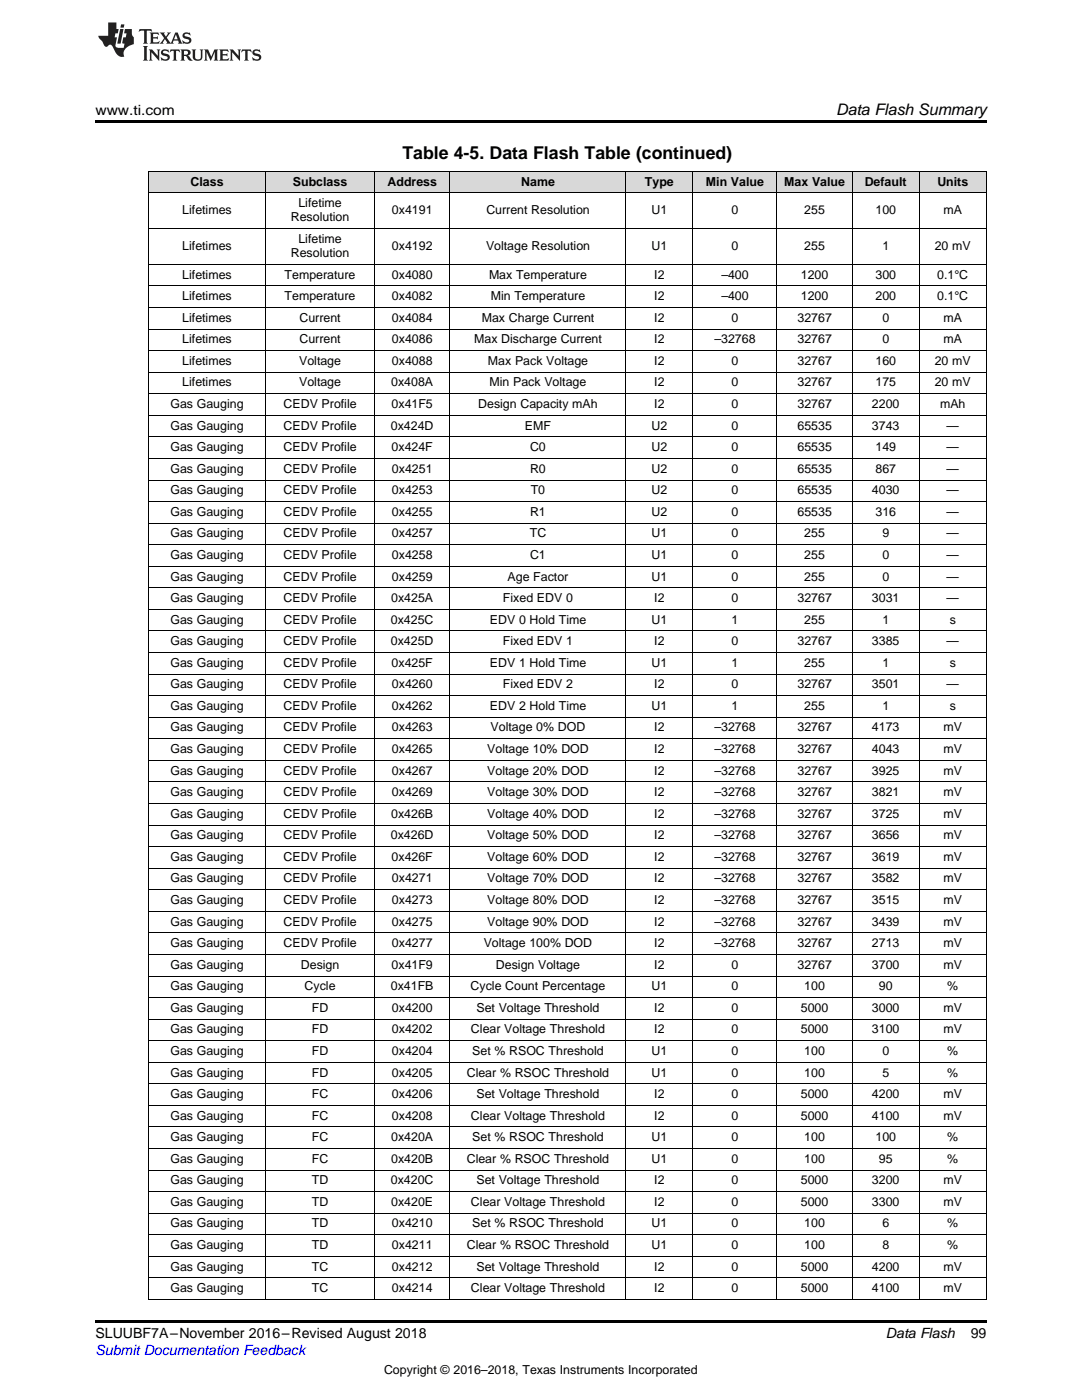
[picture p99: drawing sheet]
<svg xmlns="http://www.w3.org/2000/svg" width="216mm" height="279mm" viewBox="0 0 216 279" stroke-linecap="round" stroke-linejoin="round" font-family="sans-serif">
<defs><g id="words">
<text font-size="3.5" x="80.3" y="31.8">Table 4-5. Data Flash Table (continued)</text>
<text font-size="3.2" x="166.9" y="23">Data Flash Summary</text>
<g font-size="2.8">
<text x="19" y="23">www.ti.com</text>
<text x="19" y="267.1">SLUUBF7A–November 2016–Revised August 2018</text>
<text x="176.8" y="267.1">Data Flash</text>
<text x="193.7" y="267">99</text>
</g>
<text font-size="2.8" fill="#00f" x="19" y="270.4">Submit Documentation Feedback</text>
<g font-size="2.5">
<text x="38" y="37">Class</text>
<text x="58.5" y="37">Subclass</text>
<text x="59.5" y="41.3">Lifetime</text>
<text x="77.3" y="37">Address</text>
<text x="104" y="37">Name</text>
<text x="128.7" y="37">Type</text>
<text x="140.9" y="37">Min Value</text>
<text x="156.5" y="37">Max Value</text>
<text x="172.5" y="37">Default</text>
<text x="187" y="37">Units</text>
<text x="36.4" y="42.8">Lifetimes</text>
<text x="58" y="44.2">Resolution</text>
<text x="78.2" y="42.8">0x4191</text>
<text x="97" y="42.8">Current Resolution</text>
<text x="130" y="42.8">U1</text>
<text x="146" y="42.8">0</text>
<text x="160.5" y="42.8">255</text>
<text x="174.7" y="42.8">100</text>
<text x="188.3" y="42.8">mA</text>
<text x="36.4" y="49.9">Lifetimes</text>
<text x="58" y="51.3">Resolution</text>
<text x="59.5" y="48.5">Lifetime</text>
<text x="78.2" y="49.9">0x4192</text>
<text x="97" y="49.9">Voltage Resolution</text>
<text x="130" y="49.9">U1</text>
<text x="146" y="49.9">0</text>
<text x="160.5" y="49.9">255</text>
<text x="176.1" y="49.9">1</text>
<text x="186.5" y="49.9">20 mV</text>
<text x="36.4" y="55.6">Lifetimes</text>
<text x="36.4" y="59.9">Lifetimes</text>
<text x="56.8" y="55.6">Temperature</text>
<text x="56.8" y="59.9">Temperature</text>
<text x="78.2" y="55.6">0x4080</text>
<text x="78.2" y="59.9">0x4082</text>
<text x="97.6" y="55.6">Max Temperature</text>
<text x="97.9" y="59.9">Min Temperature</text>
<text x="130.6" y="55.6">I2</text>
<text x="130.6" y="59.9">I2</text>
<text x="143.9" y="55.6">–400</text>
<text x="143.9" y="59.9">–400</text>
<text x="159.8" y="55.6">1200</text>
<text x="159.8" y="59.9">1200</text>
<text x="174.7" y="55.6">300</text>
<text x="174.7" y="59.9">200</text>
<text x="187" y="55.6">0.1°C</text>
<text x="187" y="59.9">0.1°C</text>
<text x="36.4" y="64.2">Lifetimes</text>
<text x="59.8" y="64.2">Current</text>
<text x="78.2" y="64.2">0x4084</text>
<text x="96.1" y="64.2">Max Charge Current</text>
<text x="130.6" y="64.2">I2</text>
<text x="146" y="64.2">0</text>
<text x="159.1" y="64.2">32767</text>
<text x="176.1" y="64.2">0</text>
<text x="188.3" y="64.2">mA</text>
<text x="36.4" y="68.5">Lifetimes</text>
<text x="59.8" y="68.5">Current</text>
<text x="78.2" y="68.5">0x4086</text>
<text x="94.6" y="68.5">Max Discharge Current</text>
<text x="130.6" y="68.5">I2</text>
<text x="142.6" y="68.5">–32768</text>
<text x="159.1" y="68.5">32767</text>
<text x="176.1" y="68.5">0</text>
<text x="188.3" y="68.5">mA</text>
<text x="36.4" y="72.8">Lifetimes</text>
<text x="36.4" y="77.1">Lifetimes</text>
<text x="59.7" y="72.8">Voltage</text>
<text x="59.7" y="77.1">Voltage</text>
<text x="78.1" y="77.1">0x408A</text>
<text x="78.2" y="72.8">0x4088</text>
<text x="97.4" y="72.8">Max Pack Voltage</text>
<text x="97.7" y="77.1">Min Pack Voltage</text>
<text x="130.6" y="72.8">I2</text>
<text x="130.6" y="77.1">I2</text>
<text x="146" y="72.8">0</text>
<text x="146" y="77.1">0</text>
<text x="159.1" y="72.8">32767</text>
<text x="159.1" y="77.1">32767</text>
<text x="174.7" y="72.8">160</text>
<text x="174.7" y="77.1">175</text>
<text x="186.5" y="72.8">20 mV</text>
<text x="186.5" y="77.1">20 mV</text>
<text x="34" y="81.4">Gas Gauging</text>
<text x="56.6" y="81.4">CEDV Profile</text>
<text x="78.1" y="81.4">0x41F5</text>
<text x="95.4" y="81.4">Design Capacity mAh</text>
<text x="130.6" y="81.4">I2</text>
<text x="146" y="81.4">0</text>
<text x="159.1" y="81.4">32767</text>
<text x="174" y="81.4">2200</text>
<text x="187.6" y="81.4">mAh</text>
<text x="34" y="85.7">Gas Gauging</text>
<text x="56.6" y="85.7">CEDV Profile</text>
<text x="78" y="85.7">0x424D</text>
<text x="104.7" y="85.7">EMF</text>
<text x="130" y="85.7">U2</text>
<text x="146" y="85.7">0</text>
<text x="159.1" y="85.7">65535</text>
<text x="174" y="85.7">3743</text>
<text x="188.9" y="85.7">—</text>
<text x="34" y="90">Gas Gauging</text>
<text x="34" y="94.3">Gas Gauging</text>
<text x="56.6" y="90">CEDV Profile</text>
<text x="56.6" y="94.3">CEDV Profile</text>
<text x="78.1" y="90">0x424F</text>
<text x="78.2" y="94.3">0x4251</text>
<text x="105.8" y="90">C0</text>
<text x="105.8" y="94.3">R0</text>
<text x="130" y="90">U2</text>
<text x="130" y="94.3">U2</text>
<text x="146" y="90">0</text>
<text x="146" y="94.3">0</text>
<text x="159.1" y="90">65535</text>
<text x="159.1" y="94.3">65535</text>
<text x="174.7" y="90">149</text>
<text x="174.7" y="94.3">867</text>
<text x="188.9" y="90">—</text>
<text x="188.9" y="94.3">—</text>
<text x="34" y="98.6">Gas Gauging</text>
<text x="56.6" y="98.6">CEDV Profile</text>
<text x="78.2" y="98.6">0x4253</text>
<text x="105.9" y="98.6">T0</text>
<text x="130" y="98.6">U2</text>
<text x="146" y="98.6">0</text>
<text x="159.1" y="98.6">65535</text>
<text x="174" y="98.6">4030</text>
<text x="188.9" y="98.6">—</text>
<text x="34" y="102.9">Gas Gauging</text>
<text x="34" y="107.2">Gas Gauging</text>
<text x="56.6" y="102.9">CEDV Profile</text>
<text x="56.6" y="107.2">CEDV Profile</text>
<text x="78.2" y="102.9">0x4255</text>
<text x="78.2" y="107.2">0x4257</text>
<text x="105.7" y="107.2">TC</text>
<text x="105.8" y="102.9">R1</text>
<text x="130" y="102.9">U2</text>
<text x="130" y="107.2">U1</text>
<text x="146" y="102.9">0</text>
<text x="146" y="107.2">0</text>
<text x="159.1" y="102.9">65535</text>
<text x="160.5" y="107.2">255</text>
<text x="174.7" y="102.9">316</text>
<text x="176.1" y="107.2">9</text>
<text x="188.9" y="102.9">—</text>
<text x="188.9" y="107.2">—</text>
<text x="34" y="111.5">Gas Gauging</text>
<text x="56.6" y="111.5">CEDV Profile</text>
<text x="78.2" y="111.5">0x4258</text>
<text x="105.8" y="111.5">C1</text>
<text x="130" y="111.5">U1</text>
<text x="146" y="111.5">0</text>
<text x="160.5" y="111.5">255</text>
<text x="176.1" y="111.5">0</text>
<text x="188.9" y="111.5">—</text>
<text x="34" y="115.9">Gas Gauging</text>
<text x="56.6" y="115.9">CEDV Profile</text>
<text x="78.2" y="115.9">0x4259</text>
<text x="101.3" y="115.9">Age Factor</text>
<text x="130" y="115.9">U1</text>
<text x="146" y="115.9">0</text>
<text x="160.5" y="115.9">255</text>
<text x="176.1" y="115.9">0</text>
<text x="188.9" y="115.9">—</text>
<text x="34" y="120.2">Gas Gauging</text>
<text x="34" y="124.5">Gas Gauging</text>
<text x="56.6" y="120.2">CEDV Profile</text>
<text x="56.6" y="124.5">CEDV Profile</text>
<text x="78" y="124.5">0x425C</text>
<text x="78.1" y="120.2">0x425A</text>
<text x="97.8" y="124.5">EDV 0 Hold Time</text>
<text x="100.4" y="120.2">Fixed EDV 0</text>
<text x="130" y="124.5">U1</text>
<text x="130.6" y="120.2">I2</text>
<text x="146" y="120.2">0</text>
<text x="146" y="124.5">1</text>
<text x="159.1" y="120.2">32767</text>
<text x="160.5" y="124.5">255</text>
<text x="174" y="120.2">3031</text>
<text x="176.1" y="124.5">1</text>
<text x="188.9" y="120.2">—</text>
<text x="189.5" y="124.5">s</text>
<text x="34" y="128.8">Gas Gauging</text>
<text x="56.6" y="128.8">CEDV Profile</text>
<text x="78" y="128.8">0x425D</text>
<text x="100.4" y="128.8">Fixed EDV 1</text>
<text x="130.6" y="128.8">I2</text>
<text x="146" y="128.8">0</text>
<text x="159.1" y="128.8">32767</text>
<text x="174" y="128.8">3385</text>
<text x="188.9" y="128.8">—</text>
<text x="34" y="133.1">Gas Gauging</text>
<text x="34" y="137.4">Gas Gauging</text>
<text x="56.6" y="133.1">CEDV Profile</text>
<text x="56.6" y="137.4">CEDV Profile</text>
<text x="78.1" y="133.1">0x425F</text>
<text x="78.2" y="137.4">0x4260</text>
<text x="97.8" y="133.1">EDV 1 Hold Time</text>
<text x="100.4" y="137.4">Fixed EDV 2</text>
<text x="130" y="133.1">U1</text>
<text x="130.6" y="137.4">I2</text>
<text x="146" y="133.1">1</text>
<text x="146" y="137.4">0</text>
<text x="159.1" y="137.4">32767</text>
<text x="160.5" y="133.1">255</text>
<text x="174" y="137.4">3501</text>
<text x="176.1" y="133.1">1</text>
<text x="188.9" y="137.4">—</text>
<text x="189.5" y="133.1">s</text>
<text x="34" y="141.7">Gas Gauging</text>
<text x="56.6" y="141.7">CEDV Profile</text>
<text x="78.2" y="141.7">0x4262</text>
<text x="97.8" y="141.7">EDV 2 Hold Time</text>
<text x="130" y="141.7">U1</text>
<text x="146" y="141.7">1</text>
<text x="160.5" y="141.7">255</text>
<text x="176.1" y="141.7">1</text>
<text x="189.5" y="141.7">s</text>
<text x="34" y="146">Gas Gauging</text>
<text x="56.6" y="146">CEDV Profile</text>
<text x="78.2" y="146">0x4263</text>
<text x="97.9" y="146">Voltage 0% DOD</text>
<text x="130.6" y="146">I2</text>
<text x="142.6" y="146">–32768</text>
<text x="159.1" y="146">32767</text>
<text x="174" y="146">4173</text>
<text x="188.3" y="146">mV</text>
<text x="34" y="150.3">Gas Gauging</text>
<text x="34" y="154.6">Gas Gauging</text>
<text x="56.6" y="150.3">CEDV Profile</text>
<text x="56.6" y="154.6">CEDV Profile</text>
<text x="78.2" y="150.3">0x4265</text>
<text x="78.2" y="154.6">0x4267</text>
<text x="97.2" y="150.3">Voltage 10% DOD</text>
<text x="97.2" y="154.6">Voltage 20% DOD</text>
<text x="130.6" y="150.3">I2</text>
<text x="130.6" y="154.6">I2</text>
<text x="142.6" y="150.3">–32768</text>
<text x="142.6" y="154.6">–32768</text>
<text x="159.1" y="150.3">32767</text>
<text x="159.1" y="154.6">32767</text>
<text x="174" y="150.3">4043</text>
<text x="174" y="154.6">3925</text>
<text x="188.3" y="150.3">mV</text>
<text x="188.3" y="154.6">mV</text>
<text x="34" y="158.9">Gas Gauging</text>
<text x="56.6" y="158.9">CEDV Profile</text>
<text x="78.2" y="158.9">0x4269</text>
<text x="97.2" y="158.9">Voltage 30% DOD</text>
<text x="130.6" y="158.9">I2</text>
<text x="142.6" y="158.9">–32768</text>
<text x="159.1" y="158.9">32767</text>
<text x="174" y="158.9">3821</text>
<text x="188.3" y="158.9">mV</text>
<text x="34" y="163.2">Gas Gauging</text>
<text x="34" y="167.5">Gas Gauging</text>
<text x="56.6" y="163.2">CEDV Profile</text>
<text x="56.6" y="167.5">CEDV Profile</text>
<text x="78" y="167.5">0x426D</text>
<text x="78.1" y="163.2">0x426B</text>
<text x="97.2" y="163.2">Voltage 40% DOD</text>
<text x="97.2" y="167.5">Voltage 50% DOD</text>
<text x="130.6" y="163.2">I2</text>
<text x="130.6" y="167.5">I2</text>
<text x="142.6" y="163.2">–32768</text>
<text x="142.6" y="167.5">–32768</text>
<text x="159.1" y="163.2">32767</text>
<text x="159.1" y="167.5">32767</text>
<text x="174" y="163.2">3725</text>
<text x="174" y="167.5">3656</text>
<text x="188.3" y="163.2">mV</text>
<text x="188.3" y="167.5">mV</text>
<text x="34" y="171.8">Gas Gauging</text>
<text x="56.6" y="171.8">CEDV Profile</text>
<text x="78.1" y="171.8">0x426F</text>
<text x="97.2" y="171.8">Voltage 60% DOD</text>
<text x="130.6" y="171.8">I2</text>
<text x="142.6" y="171.8">–32768</text>
<text x="159.1" y="171.8">32767</text>
<text x="174" y="171.8">3619</text>
<text x="188.3" y="171.8">mV</text>
<text x="34" y="176.1">Gas Gauging</text>
<text x="56.6" y="176.1">CEDV Profile</text>
<text x="78.2" y="176.1">0x4271</text>
<text x="97.2" y="176.1">Voltage 70% DOD</text>
<text x="130.6" y="176.1">I2</text>
<text x="142.6" y="176.1">–32768</text>
<text x="159.1" y="176.1">32767</text>
<text x="174" y="176.1">3582</text>
<text x="188.3" y="176.1">mV</text>
<text x="34" y="180.4">Gas Gauging</text>
<text x="34" y="184.7">Gas Gauging</text>
<text x="56.6" y="180.4">CEDV Profile</text>
<text x="56.6" y="184.7">CEDV Profile</text>
<text x="78.2" y="180.4">0x4273</text>
<text x="78.2" y="184.7">0x4275</text>
<text x="97.2" y="180.4">Voltage 80% DOD</text>
<text x="97.2" y="184.7">Voltage 90% DOD</text>
<text x="130.6" y="180.4">I2</text>
<text x="130.6" y="184.7">I2</text>
<text x="142.6" y="180.4">–32768</text>
<text x="142.6" y="184.7">–32768</text>
<text x="159.1" y="180.4">32767</text>
<text x="159.1" y="184.7">32767</text>
<text x="174" y="180.4">3515</text>
<text x="174" y="184.7">3439</text>
<text x="188.3" y="180.4">mV</text>
<text x="188.3" y="184.7">mV</text>
<text x="34" y="189">Gas Gauging</text>
<text x="56.6" y="189">CEDV Profile</text>
<text x="78.2" y="189">0x4277</text>
<text x="96.5" y="189">Voltage 100% DOD</text>
<text x="130.6" y="189">I2</text>
<text x="142.6" y="189">–32768</text>
<text x="159.1" y="189">32767</text>
<text x="174" y="189">2713</text>
<text x="188.3" y="189">mV</text>
<text x="34" y="193.3">Gas Gauging</text>
<text x="34" y="197.6">Gas Gauging</text>
<text x="60" y="193.3">Design</text>
<text x="60.8" y="197.6">Cycle</text>
<text x="78" y="197.6">0x41FB</text>
<text x="78.1" y="193.3">0x41F9</text>
<text x="93.9" y="197.6">Cycle Count Percentage</text>
<text x="99" y="193.3">Design Voltage</text>
<text x="130" y="197.6">U1</text>
<text x="130.6" y="193.3">I2</text>
<text x="146" y="193.3">0</text>
<text x="146" y="197.6">0</text>
<text x="159.1" y="193.3">32767</text>
<text x="160.5" y="197.6">100</text>
<text x="174" y="193.3">3700</text>
<text x="175.4" y="197.6">90</text>
<text x="188.3" y="193.3">mV</text>
<text x="189" y="197.6">%</text>
<text x="34" y="201.9">Gas Gauging</text>
<text x="62.2" y="201.9">FD</text>
<text x="78.2" y="201.9">0x4200</text>
<text x="95.1" y="201.9">Set Voltage Threshold</text>
<text x="130.6" y="201.9">I2</text>
<text x="146" y="201.9">0</text>
<text x="159.8" y="201.9">5000</text>
<text x="174" y="201.9">3000</text>
<text x="188.3" y="201.9">mV</text>
<text x="34" y="206.2">Gas Gauging</text>
<text x="62.2" y="206.2">FD</text>
<text x="78.2" y="206.2">0x4202</text>
<text x="94" y="206.2">Clear Voltage Threshold</text>
<text x="130.6" y="206.2">I2</text>
<text x="146" y="206.2">0</text>
<text x="159.8" y="206.2">5000</text>
<text x="174" y="206.2">3100</text>
<text x="188.3" y="206.2">mV</text>
<text x="34" y="210.5">Gas Gauging</text>
<text x="34" y="214.8">Gas Gauging</text>
<text x="62.2" y="210.5">FD</text>
<text x="62.2" y="214.8">FD</text>
<text x="78.2" y="210.5">0x4204</text>
<text x="78.2" y="214.8">0x4205</text>
<text x="93.1" y="214.8">Clear % RSOC Threshold</text>
<text x="94.2" y="210.5">Set % RSOC Threshold</text>
<text x="130" y="210.5">U1</text>
<text x="130" y="214.8">U1</text>
<text x="146" y="210.5">0</text>
<text x="146" y="214.8">0</text>
<text x="160.5" y="210.5">100</text>
<text x="160.5" y="214.8">100</text>
<text x="176.1" y="210.5">0</text>
<text x="176.1" y="214.8">5</text>
<text x="189" y="210.5">%</text>
<text x="189" y="214.8">%</text>
<text x="34" y="219.1">Gas Gauging</text>
<text x="62.2" y="219.1">FC</text>
<text x="78.2" y="219.1">0x4206</text>
<text x="95.1" y="219.1">Set Voltage Threshold</text>
<text x="130.6" y="219.1">I2</text>
<text x="146" y="219.1">0</text>
<text x="159.8" y="219.1">5000</text>
<text x="174" y="219.1">4200</text>
<text x="188.3" y="219.1">mV</text>
<text x="34" y="223.4">Gas Gauging</text>
<text x="34" y="227.8">Gas Gauging</text>
<text x="62.2" y="223.4">FC</text>
<text x="62.2" y="227.8">FC</text>
<text x="78.1" y="227.8">0x420A</text>
<text x="78.2" y="223.4">0x4208</text>
<text x="94" y="223.4">Clear Voltage Threshold</text>
<text x="94.2" y="227.8">Set % RSOC Threshold</text>
<text x="130" y="227.8">U1</text>
<text x="130.6" y="223.4">I2</text>
<text x="146" y="223.4">0</text>
<text x="146" y="227.8">0</text>
<text x="159.8" y="223.4">5000</text>
<text x="160.5" y="227.8">100</text>
<text x="174" y="223.4">4100</text>
<text x="174.7" y="227.8">100</text>
<text x="188.3" y="223.4">mV</text>
<text x="189" y="227.8">%</text>
<text x="34" y="232.1">Gas Gauging</text>
<text x="62.2" y="232.1">FC</text>
<text x="78.1" y="232.1">0x420B</text>
<text x="93.1" y="232.1">Clear % RSOC Threshold</text>
<text x="130" y="232.1">U1</text>
<text x="146" y="232.1">0</text>
<text x="160.5" y="232.1">100</text>
<text x="175.4" y="232.1">95</text>
<text x="189" y="232.1">%</text>
<text x="34" y="236.4">Gas Gauging</text>
<text x="62.2" y="236.4">TD</text>
<text x="78" y="236.4">0x420C</text>
<text x="95.1" y="236.4">Set Voltage Threshold</text>
<text x="130.6" y="236.4">I2</text>
<text x="146" y="236.4">0</text>
<text x="159.8" y="236.4">5000</text>
<text x="174" y="236.4">3200</text>
<text x="188.3" y="236.4">mV</text>
<text x="34" y="240.7">Gas Gauging</text>
<text x="34" y="245">Gas Gauging</text>
<text x="62.2" y="240.7">TD</text>
<text x="62.2" y="245">TD</text>
<text x="78.1" y="240.7">0x420E</text>
<text x="78.2" y="245">0x4210</text>
<text x="94" y="240.7">Clear Voltage Threshold</text>
<text x="94.2" y="245">Set % RSOC Threshold</text>
<text x="130" y="245">U1</text>
<text x="130.6" y="240.7">I2</text>
<text x="146" y="240.7">0</text>
<text x="146" y="245">0</text>
<text x="159.8" y="240.7">5000</text>
<text x="160.5" y="245">100</text>
<text x="174" y="240.7">3300</text>
<text x="176.1" y="245">6</text>
<text x="188.3" y="240.7">mV</text>
<text x="189" y="245">%</text>
<text x="34" y="249.3">Gas Gauging</text>
<text x="62.2" y="249.3">TD</text>
<text x="78.2" y="249.3">0x4211</text>
<text x="93.1" y="249.3">Clear % RSOC Threshold</text>
<text x="130" y="249.3">U1</text>
<text x="146" y="249.3">0</text>
<text x="160.5" y="249.3">100</text>
<text x="176.1" y="249.3">8</text>
<text x="189" y="249.3">%</text>
<text x="34" y="253.6">Gas Gauging</text>
<text x="34" y="257.9">Gas Gauging</text>
<text x="62.2" y="253.6">TC</text>
<text x="62.2" y="257.9">TC</text>
<text x="78.2" y="253.6">0x4212</text>
<text x="78.2" y="257.9">0x4214</text>
<text x="94" y="257.9">Clear Voltage Threshold</text>
<text x="95.1" y="253.6">Set Voltage Threshold</text>
<text x="130.6" y="253.6">I2</text>
<text x="130.6" y="257.9">I2</text>
<text x="146" y="253.6">0</text>
<text x="146" y="257.9">0</text>
<text x="159.8" y="253.6">5000</text>
<text x="159.8" y="257.9">5000</text>
<text x="174" y="253.6">4200</text>
<text x="174" y="257.9">4100</text>
<text x="188.3" y="253.6">mV</text>
<text x="188.3" y="257.9">mV</text>
<text x="76.6" y="274.2">Copyright © 2016–2018, Texas Instruments Incorporated</text>
</g>
</g></defs>
<g fill="#d8d8d8">
<path d="M29.6 34.3h23.4v4.3h-23.4z"/>
<path d="M53 34.3h21.8v4.3h-21.8z"/>
<path d="M74.8 34.3h15v4.3h-15z"/>
<path d="M89.8 34.3h35.1v4.3h-35.1z"/>
<path d="M124.9 34.3h13.4v4.3h-13.4z"/>
<path d="M138.3 34.3h16.7v4.3h-16.7z"/>
<path d="M155 34.3h15.1v4.3h-15.1z"/>
<path d="M170.1 34.3h13.3v4.3h-13.3z"/>
<path d="M183.4 34.3h13.4v4.3h-13.4z"/>
</g>
<path d="M19 24h177.8v.6h-177.8zM19 263.5h177.8v.6h-177.8z" fill="#000"/>
<g fill="none" stroke="#000" stroke-width=".2">
<path d="M29.6 38.5h167.2M29.6 34.2h167.2M29.7 34.3v225.1M53 34.3v225.1M74.7 34.3v225.1M89.8 34.3v225.1M124.9 34.3v225.1M138.3 34.3v225.1M155 34.3v225.1M170 34.3v225.1M183.4 34.3v225.1M196.8 34.3v225.1"/>
<path d="M29.6 57.1h167.2M29.6 52.8h167.2M29.6 45.6h167.2M29.6 78.6h167.2M29.6 74.3h167.2M29.6 70h167.2M29.6 65.7h167.2M29.6 61.4h167.2M29.6 95.8h167.2M29.6 91.5h167.2M29.6 87.2h167.2M29.6 82.9h167.2"/>
<path d="M29.6 117.3h167.2M29.6 113h167.2M29.6 108.7h167.2M29.6 104.4h167.2M29.6 100.1h167.2M29.6 138.8h167.2M29.6 134.5h167.2M29.6 130.2h167.2M29.6 125.9h167.2M29.6 121.6h167.2M29.6 156.1h167.2M29.6 151.7h167.2"/>
<path d="M29.6 147.4h167.2M29.6 143.1h167.2M29.6 177.6h167.2M29.6 173.3h167.2M29.6 169h167.2M29.6 164.7h167.2M29.6 160.4h167.2M29.6 199.1h167.2M29.6 194.8h167.2M29.6 190.5h167.2M29.6 186.2h167.2M29.6 181.9h167.2"/>
<path d="M29.6 216.3h167.2M29.6 212h167.2M29.6 207.7h167.2M29.6 203.4h167.2M29.6 237.8h167.2M29.6 233.5h167.2M29.6 229.2h167.2M29.6 224.9h167.2M29.6 220.6h167.2M29.6 259.3h167.2M29.6 255h167.2M29.6 250.7h167.2"/>
<path d="M29.6 246.4h167.2M29.6 242.1h167.2"/>
</g>
<g fill="#231f20">
<path d="M27.8 5.8l-.1 .6 .5-.3h.5l.1 .2v2.1l-.3 .3h1l-.2-.3v-2.1v-.2h.6l.4 .3-.1-.6zM29.9 6.5l.2 .4v1.5l-.2 .3h1.8l.1-.5a1.04 1.04 0 0 1-1.2 .1v-.6h.5l.4 .2v-.7l-.4 .2h-.5v-.6h.8l.3 .2-.1-.5zM31.9 6.5l.9 1.1-1 1.1h.9l-.2-.2 .4-.7 .5 .7-.2 .2h1.5l-.2-.2 .1-.4h.9l.2 .4-.2 .2h.9l-.2-.3-.7-1.9h-.5l-.9 2.1-.8-1.1 .8-1h-.8l.2 .3-.4 .5-.4-.6 .2-.2zM35.1 6.9l.4 .9h-.8zM36.6 6.6a.63 .63 0 0 0-.2 .7 .63 .63 0 0 0 .6 .4l.6 .2 .2 .2a.75 .75 0 0 1-.8 .4 .75 .75 0 0 1-.6-.5l.1 .7 .2-.1a1.11 1.11 0 0 0 1.5-.5 1.13 1.13 0 0 0-1.3-.9v-.3a1.04 1.04 0 0 1 1.1 .2l-.1-.6-.2 .1-.5-.1zM28.5 9.2l.3 .3v2.2l-.3 .4h1l-.2-.4v-2.2l.2-.3zM29.7 9.9l.2 .3v1.5l-.2 .4h.7l-.2-.4v-1.3l1.6 1.7v-1.9l.2-.3h-.7l.2 .3v.9l-1.1-1.2zM32.3 10a.62 .62 0 0 0-.2 .7 .62 .62 0 0 0 .6 .4l.6 .2 .2 .2a.76 .76 0 0 1-.8 .4 .76 .76 0 0 1-.6-.5l.1 .7 .2-.1a1.11 1.11 0 0 0 1.5-.6 1.13 1.13 0 0 0-1.3-.8v-.3a1.04 1.04 0 0 1 1.1 .1l-.1-.5-.2 .1-.5-.2zM34 9.9l-.1 .6a.61 .61 0 0 1 .7-.3l.1 1.5-.3 .4h1l-.3-.4 .1-1.5a.63 .63 0 0 1 .7 .3l-.1-.6zM36 9.9l.2 .3v1.5l-.2 .4h.9l-.2-.2v-.7l.6 .2a.76 .76 0 0 0 1.1 .6l-1-.9a.58 .58 0 0 0 .6-.6 .58 .58 0 0 0-.5-.6zM36.7 10.2l.1-.1a.45 .45 0 0 1 .6 .1 .45 .45 0 0 1 .1 .5l-.8 .2zM38.2 9.9l.2 .2a2.17 2.17 0 0 0 .4 1.9 .99 .99 0 0 0 1.6-.7v-1.1l.2-.3h-.7l.1 .2a1.92 1.92 0 0 1-.1 1.7 .6 .6 0 0 1-1-.5v-1.1l.2-.3zM40.7 9.9l.2 .3v1.5l-.2 .4h.7l-.2-.4v-1.4l.8 1.8 .9-1.8v1.4l-.2 .4h.9l-.3-.4v-1.5l.3-.3h-.8l-.6 1.4-.7-1.4zM43.7 9.9l.3 .3v1.5l-.3 .4h1.9l.1-.6a1.04 1.04 0 0 1-1.3 .2v-.6h.6l.4 .1v-.6l-.4 .2h-.6l.1-.6h.7l.4 .2-.1-.5zM45.8 9.9l.2 .3v1.5l-.2 .4h.8l-.3-.4v-1.3l1.6 1.7v-1.9l.2-.3h-.7l.2 .3v.9l-1.1-1.2zM48.3 9.9l-.1 .6a.61 .61 0 0 1 .7-.3v1.5l-.2 .4h.9l-.2-.4v-1.5a.63 .63 0 0 1 .8 .3l-.1-.6zM50.6 10a.62 .62 0 0 0-.2 .7 .62 .62 0 0 0 .6 .4l.6 .2 .1 .2a.76 .76 0 0 1-.7 .4 .76 .76 0 0 1-.6-.5l.1 .7 .1-.1a1.11 1.11 0 0 0 1.5-.6 1.13 1.13 0 0 0-1.2-.8l-.1-.3a1.04 1.04 0 0 1 1.2 .1l-.2-.5-.1 .1-.5-.2z"/>
<path d="M21.6 4.5v2.6h-2l.1 .4 .8 .9a.91 .91 0 0 0 .9 .9 .56 .56 0 0 1 .5-.4 .56 .56 0 0 1 .5 .3l.4 .8a1.53 1.53 0 0 0 2 1.3 1.54 1.54 0 0 1 1-2.1l.9-.4-.1-1.4a1.52 1.52 0 0 1-.3-1.6h-1.4l-.1 .9h.5l-.2 .8h-.5l-.2 .9v.2l.4 .1-.1 .9a1.93 1.93 0 0 1-1.6-.3l.2-1.8h-.4l.1-.8h.5l.2-.9h-.5v-1.3zM24 5.8l-.6 2.9h.7l.5-2.9zM24.2 4.9l-.2 .6h.7l.1-.6z"/>
</g>
<use href="#words"/>
</svg>
